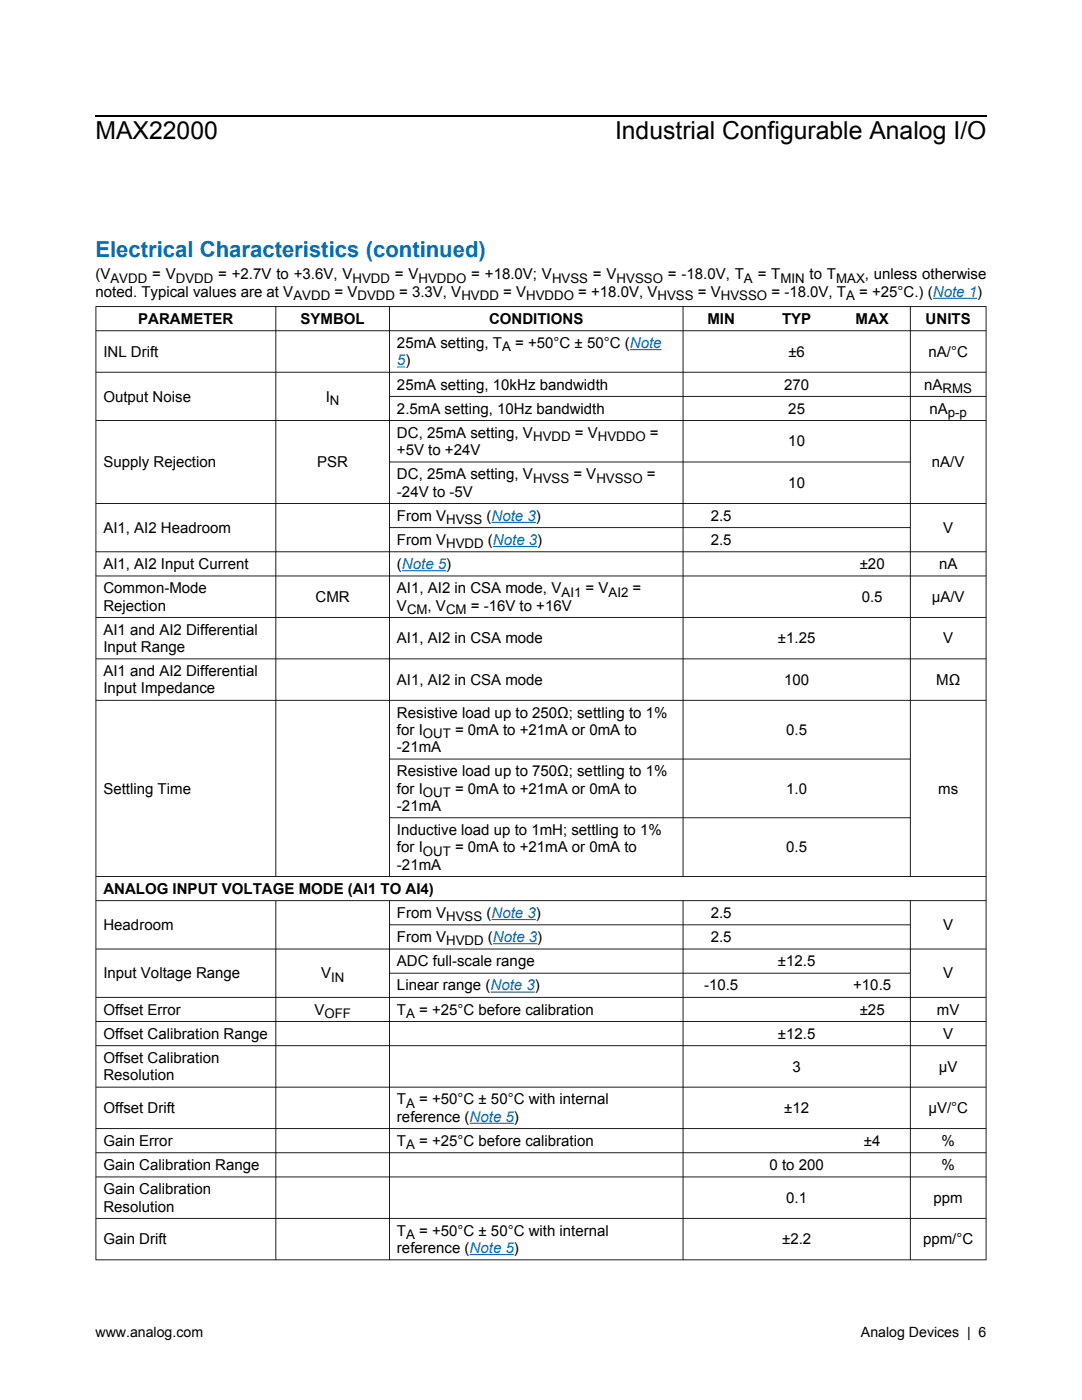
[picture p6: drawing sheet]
<svg xmlns="http://www.w3.org/2000/svg" width="216mm" height="279mm" viewBox="0 0 216 279" stroke-linecap="round" stroke-linejoin="round" font-family="sans-serif">
<defs><g id="words">
<g font-size="4.9">
<text x="19" y="27.8">MAX22000</text>
<text x="122.7" y="27.8">Industrial Configurable Analog I/O</text>
</g>
<text font-size="4.4" fill="#006fb9" x="19" y="51.3">Electrical Characteristics (continued)</text>
<g font-size="3">
<text x="19" y="55.8">(V</text>
<text x="19" y="59.2">noted. Typical values are at V</text>
<text x="27.6" y="64.6">PARAMETER</text>
<text x="60" y="64.6">SYMBOL</text>
<text x="97.6" y="64.6">CONDITIONS</text>
<text x="141.1" y="64.6">MIN</text>
<text x="156.1" y="64.6">TYP</text>
<text x="170.7" y="64.6">MAX</text>
<text x="184.7" y="64.6">UNITS</text>
<text x="20.6" y="71.2">INL Drift</text>
<text x="79.2" y="69.5">25mA setting, T</text>
<text x="157.3" y="71.2">±6</text>
<text x="185.3" y="71.2">nA/°C</text>
<text x="79.2" y="77.7">25mA setting, 10kHz bandwidth</text>
<text x="156.5" y="77.7">270</text>
<text x="184.4" y="77.7">nA</text>
<text x="20.6" y="80.1">Output Noise</text>
<text x="65" y="80.1">I</text>
<text x="79.2" y="82.6">2.5mA setting, 10Hz bandwidth</text>
<text x="157.3" y="82.6">25</text>
<text x="185.5" y="82.6">nA</text>
<text x="79.2" y="87.4">DC, 25mA setting, V</text>
<text x="157.3" y="89.1">10</text>
<text x="20.6" y="93.2">Supply Rejection</text>
<text x="63.3" y="93.2">PSR</text>
<text x="79.2" y="90.8">+5V to +24V</text>
<text x="79.2" y="95.7">DC, 25mA setting, V</text>
<text x="186" y="93.2">nA/V</text>
<text x="79.2" y="99.1">-24V to -5V</text>
<text x="157.3" y="97.4">10</text>
<text x="20.6" y="106.3">AI1, AI2 Headroom</text>
<text x="79.2" y="103.9">From V</text>
<text x="141.8" y="103.9">2.5</text>
<text x="188.2" y="106.3">V</text>
<text x="20.6" y="113.6">AI1, AI2 Input Current</text>
<text x="79.2" y="108.8">From V</text>
<text x="79.2" y="113.6">(Note 5)</text>
<text x="141.8" y="108.8">2.5</text>
<text x="171.6" y="113.6">±20</text>
<text x="187.4" y="113.6">nA</text>
<text x="20.6" y="118.4">Common-Mode</text>
<text x="79.2" y="118.4">AI1, AI2 in CSA mode, V</text>
<text x="20.6" y="121.8">Rejection</text>
<text x="63" y="120.1">CMR</text>
<text x="79.2" y="121.8">V</text>
<text x="172" y="120.1">0.5</text>
<text x="185.9" y="120.1">µA/V</text>
<text x="20.6" y="126.7">AI1 and AI2 Differential</text>
<text x="20.6" y="130.1">Input Range</text>
<text x="79.2" y="128.4">AI1, AI2 in CSA mode</text>
<text x="155.2" y="128.4">±1.25</text>
<text x="188.2" y="128.4">V</text>
<text x="20.6" y="134.9">AI1 and AI2 Differential</text>
<text x="79.2" y="136.7">AI1, AI2 in CSA mode</text>
<text x="156.5" y="136.7">100</text>
<text x="186.8" y="136.7">MΩ</text>
<text x="20.6" y="138.4">Input Impedance</text>
<text x="79.2" y="143.2">Resistive load up to 250Ω; settling to 1%</text>
<text x="79.2" y="146.7">for I</text>
<text x="156.9" y="146.7">0.5</text>
<text x="79.2" y="150.1">-21mA</text>
<text x="79.2" y="154.9">Resistive load up to 750Ω; settling to 1%</text>
<text x="20.6" y="158.4">Settling Time</text>
<text x="79.2" y="158.4">for I</text>
<text x="79.2" y="161.8">-21mA</text>
<text x="156.9" y="158.4">1.0</text>
<text x="187.2" y="158.4">ms</text>
<text x="79.2" y="166.7">Inductive load up to 1mH; settling to 1%</text>
<text x="79.2" y="170.1">for I</text>
<text x="79.2" y="173.6">-21mA</text>
<text x="156.9" y="170.1">0.5</text>
<text x="20.6" y="178.4">ANALOG INPUT VOLTAGE MODE (AI1 TO AI4)</text>
<text x="20.6" y="185.6">Headroom</text>
<text x="79.2" y="183.2">From V</text>
<text x="141.8" y="183.2">2.5</text>
<text x="188.2" y="185.6">V</text>
<text x="79.2" y="188">From V</text>
<text x="141.8" y="188">2.5</text>
<text x="20.6" y="195.3">Input Voltage Range</text>
<text x="64.1" y="195.3">V</text>
<text x="79.2" y="192.8">ADC full-scale range</text>
<text x="79.2" y="197.7">Linear range (Note 3)</text>
<text x="140.5" y="197.7">-10.5</text>
<text x="155.2" y="192.8">±12.5</text>
<text x="170.2" y="197.7">+10.5</text>
<text x="188.2" y="195.3">V</text>
<text x="20.6" y="202.5">Offset Error</text>
<text x="62.7" y="202.5">V</text>
<text x="79.2" y="202.5">T</text>
<text x="171.6" y="202.5">±25</text>
<text x="187" y="202.5">mV</text>
<text x="20.6" y="207.3">Offset Calibration Range</text>
<text x="155.2" y="207.3">±12.5</text>
<text x="188.2" y="207.3">V</text>
<text x="20.6" y="212.1">Offset Calibration</text>
<text x="20.6" y="215.6">Resolution</text>
<text x="158.1" y="213.9">3</text>
<text x="187.3" y="213.9">µV</text>
<text x="79.2" y="220.4">T</text>
<text x="20.6" y="222.1">Offset Drift</text>
<text x="79.2" y="223.9">reference (Note 5)</text>
<text x="156.5" y="222.1">±12</text>
<text x="185.2" y="222.1">µV/°C</text>
<text x="20.6" y="228.7">Gain Error</text>
<text x="20.6" y="233.5">Gain Calibration Range</text>
<text x="79.2" y="228.7">T</text>
<text x="153.6" y="233.5">0 to 200</text>
<text x="172.4" y="228.7">±4</text>
<text x="187.9" y="228.7">%</text>
<text x="187.9" y="233.5">%</text>
<text x="20.6" y="238.3">Gain Calibration</text>
<text x="20.6" y="241.8">Resolution</text>
<text x="156.9" y="240.1">0.1</text>
<text x="186.3" y="240.1">ppm</text>
<text x="20.6" y="248.3">Gain Drift</text>
<text x="79.2" y="246.6">T</text>
<text x="79.2" y="250.1">reference (Note 5)</text>
<text x="156.1" y="248.3">±2.2</text>
<text x="184.2" y="248.3">ppm/°C</text>
</g>
<text font-size="3" fill="#006fb9" x="79.2" y="72.9">5)</text>
<g font-size="2.8">
<text x="19" y="266.8">www.analog.com</text>
<text x="171.8" y="266.8">Analog Devices | 6</text>
</g>
<g font-size="2.6">
<text x="22" y="56.4">AVDD = VDVDD = +2.7V to +3.6V, VHVDD = VHVDDO = +18.0V; VHVSS = VHVSSO = -18.0V, TA = TMIN to TMAX, unless otherwise</text>
<text x="58.6" y="59.9">AVDD = VDVDD = 3.3V, VHVDD = VHVDDO = +18.0V, VHVSS = VHVSSO = -18.0V, TA = +25°C.) (Note 1)</text>
<text x="100.2" y="70.1">A = +50°C ± 50°C (Note</text>
<text x="65.8" y="80.8">N</text>
<text x="188.1" y="78.4">RMS</text>
<text x="189.1" y="83.2">p-p</text>
<text x="106.4" y="88">HVDD = VHVDDO =</text>
<text x="106.4" y="96.3">HVSS = VHVSSO =</text>
<text x="89" y="104.6">HVSS (Note 3)</text>
<text x="89" y="109.4">HVDD (Note 3)</text>
<text x="112" y="119.1">AI1 = VAI2 =</text>
<text x="81.2" y="122.5">CM, VCM = -16V to +16V</text>
<text x="84.4" y="147.3">OUT = 0mA to +21mA or 0mA to</text>
<text x="84.4" y="159">OUT = 0mA to +21mA or 0mA to</text>
<text x="84.4" y="170.8">OUT = 0mA to +21mA or 0mA to</text>
<text x="89" y="183.9">HVSS (Note 3)</text>
<text x="89" y="188.7">HVDD (Note 3)</text>
<text x="66.1" y="195.9">IN</text>
<text x="64.7" y="203.2">OFF</text>
<text x="81" y="203.2">A = +25°C before calibration</text>
<text x="81" y="221.1">A = +50°C ± 50°C with internal</text>
<text x="81" y="229.3">A = +25°C before calibration</text>
<text x="81" y="247.3">A = +50°C ± 50°C with internal</text>
</g>
</g></defs>
<g fill="none" stroke="#000" stroke-width=".2">
<path d="M19 66h177.8M19 74.3h177.8M55 61.1v113.9M77.6 79.1h119.2M77.7 61.1v113.9M136.3 61.1v113.9M181.6 61.1v113.9M19 83.9h177.8M77.6 92.2h104.1M19 100.5h177.8M19 110.1h177.8M19 114.9h177.8"/>
<path d="M77.6 105.3h104.1M19 123.2h177.8M19 131.5h177.8M19 139.8h177.8M77.6 151.5h104.1M19 174.9h177.8M19 179.7h177.8M55 179.7v71.8M77.6 163.2h104.1M77.7 179.7v71.8M136.3 179.7v71.8M181.6 179.7v71.8"/>
<path d="M19 189.4h177.8M19 199h177.8M77.6 184.6h104.1M77.6 194.2h104.1M19 203.9h177.8M19 208.7h177.8M19 217h177.8M19 225.2h177.8M19 230.1h177.8M19 234.9h177.8M19 243.2h177.8"/>
</g>
<path d="M19 61.1h177.8v190.4h-177.8l.2-.2h177.5v-190h-177.5v190l-.2 .2z" fill="#000"/>
<path d="M186.1 59.5h8.9M79.2 73.2h1.7M125.7 69.8h6.3M80.2 113.9h8.8M98.1 104.2h8.8M98.4 109.1h8.8M97.9 198h8.8M98.1 183.5h8.8M98.4 188.3h8.8M93.7 224.2h8.8M93.7 250.4h8.8" fill="none" stroke="#006fb9" stroke-width=".22"/>
<path d="M19 23.1h177.8" fill="none" stroke="#000" stroke-width=".26"/>
<use href="#words"/>
</svg>
